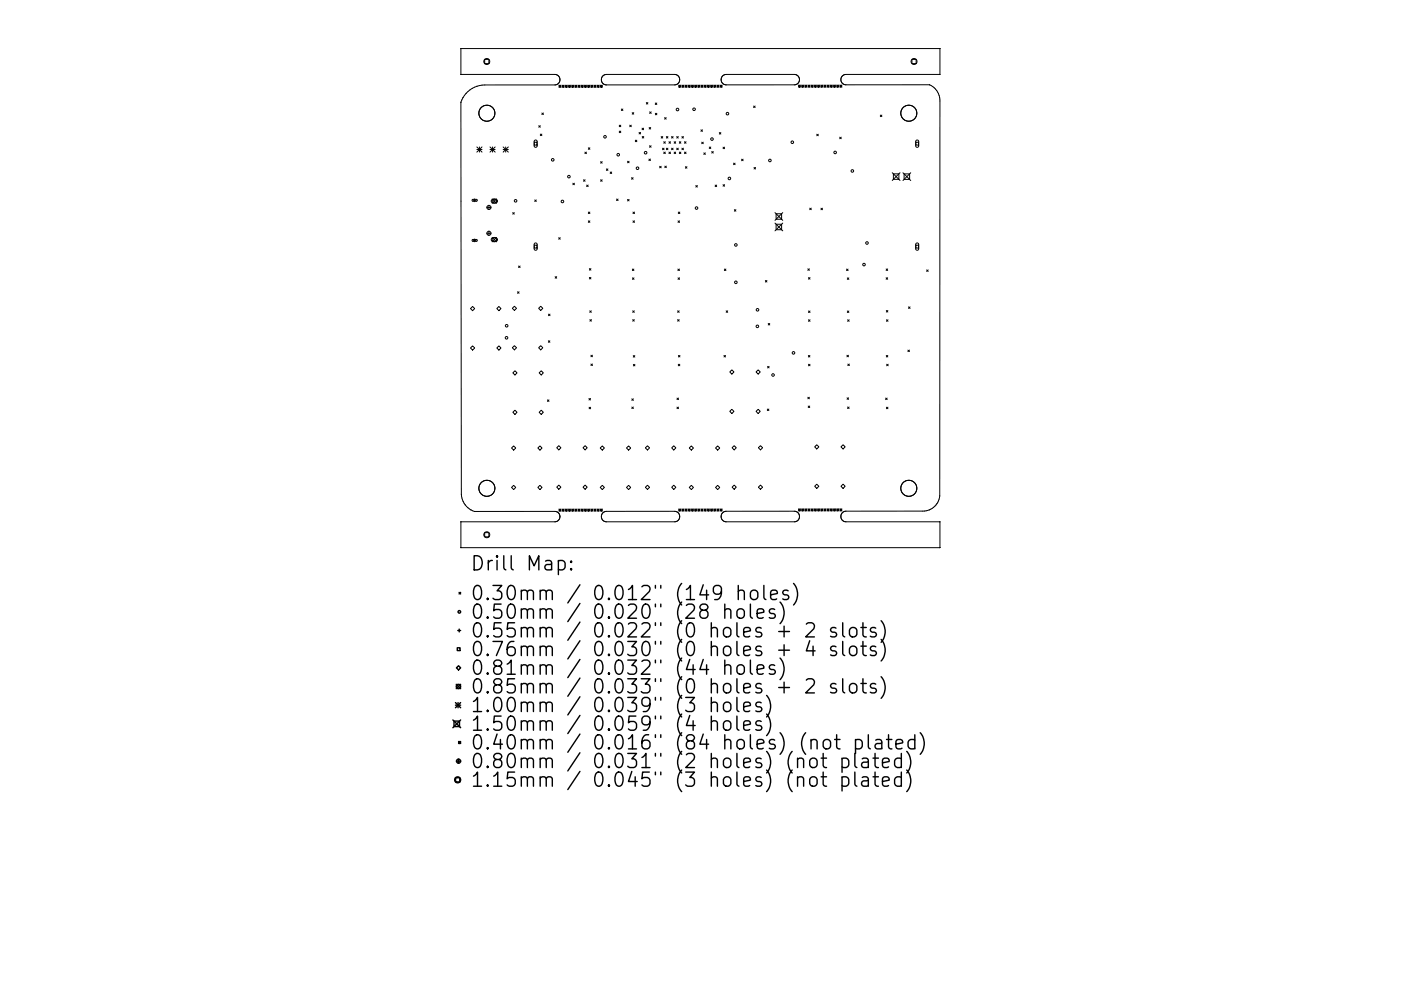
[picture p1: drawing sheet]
<svg xmlns="http://www.w3.org/2000/svg" width="297mm" height="210mm" viewBox="0 0 297 210" stroke-linecap="round" stroke-linejoin="round" font-family="sans-serif">
<defs><g id="words">
<g font-size="4.2">
<text x="99.7" y="121.1">Drill Map:</text>
<text x="99.7" y="127.4">0.30mm / 0.012&quot; (149 holes)</text>
<text x="99.7" y="131.3">0.50mm / 0.020&quot; (28 holes)</text>
<text x="99.7" y="135.3">0.55mm / 0.022&quot; (0 holes + 2 slots)</text>
<text x="99.7" y="139.2">0.76mm / 0.030&quot; (0 holes + 4 slots)</text>
<text x="99.7" y="143.2">0.81mm / 0.032&quot; (44 holes)</text>
<text x="99.7" y="147.2">0.85mm / 0.033&quot; (0 holes + 2 slots)</text>
<text x="99.7" y="151.1">1.00mm / 0.039&quot; (3 holes)</text>
<text x="99.7" y="155.1">1.50mm / 0.059&quot; (4 holes)</text>
<text x="99.7" y="159">0.40mm / 0.016&quot; (84 holes) (not plated)</text>
<text x="99.7" y="163">0.80mm / 0.031&quot; (2 holes) (not plated)</text>
<text x="99.7" y="167">1.15mm / 0.045&quot; (3 holes) (not plated)</text>
</g>
</g></defs>
<g fill="none" stroke="#000" stroke-width=".21">
<path d="M97.7 10.3v5.5M97.7 10.3h.1M97.7 15.8h.1M97.7 10.3h101.6M97.7 15.8h19.9a1.11 1.11 0 0 1 1.1 1.1 1.11 1.11 0 0 1-1.1 1.1h-14.8l-1.7 .3M100.1 18.8a5.4 5.4 0 0 0-2.4 2.9M100.1 18.8h.1M101.1 18.3l-1 .5M101.1 18.3h.1M102.8 12.6h.9v.9h-.9zM118.5 18.3l.2-.2 .2 .2-.2 .2zM118.5 18.1l.4 .4"/>
<path d="M118.9 18.1l-.4 .4M119.2 18.3l.2-.2 .2 .2-.2 .2zM119.2 18.1l.4 .4M119.6 18.1l-.4 .4M119.9 18.3l.2-.2 .2 .2-.2 .2zM119.9 18.1l.4 .4M120.3 18.1l-.4 .4M120.5 18.3l.2-.2 .3 .2-.3 .2zM120.5 18.1l.5 .4M121 18.1l-.5 .4M121.2 18.1l.4 .4M121.4 18.1l.2 .2-.2 .2-.2-.2z"/>
<path d="M121.6 18.1l-.4 .4M121.9 18.1l.4 .4M122.1 18.1l.2 .2-.2 .2-.2-.2zM122.3 18.1l-.4 .4M122.6 18.3l.2-.2 .2 .2-.2 .2zM122.6 18.1l.4 .4M123 18.1l-.4 .4M123.2 18.3l.2-.2 .3 .2-.3 .2zM123.2 18.1l.5 .4M123.7 18.1l-.5 .4M123.9 18.1l.4 .4M124.1 18.1l.2 .2-.2 .2-.2-.2z"/>
<path d="M124.3 18.1l-.4 .4M124.6 18.3l.2-.2 .2 .2-.2 .2zM124.6 18.1l.4 .4M125 18.1l-.4 .4M125.3 18.3l.2-.2 .2 .2-.2 .2zM125.3 18.1l.4 .4M125.7 18.1l-.4 .4M125.9 18.3l.3-.2 .2 .2-.2 .2zM125.9 18.1l.5 .4M126.4 18.1l-.5 .4M126.6 18.3l.2-.2 .2 .2-.2 .2zM126.6 18.1l.4 .4"/>
<path d="M127 18.1l-.4 .4M127.3 18.1l.4 .4M127.5 18.1l.2 .2-.2 .2-.2-.2zM127.7 18.1l-.4 .4M127.8 16.1l.8-.3h14.4a1.11 1.11 0 0 1 1.1 1.1 1.11 1.11 0 0 1-1.1 1.1h-14.4a1.12 1.12 0 0 1-1-.7 1.12 1.12 0 0 1 .2-1.2zM143.9 18.3l.2-.2 .2 .2-.2 .2zM143.9 18.1l.4 .4M144.3 18.1l-.4 .4M144.6 18.3l.2-.2 .2 .2-.2 .2zM144.6 18.1l.4 .4M145 18.1l-.4 .4M145.2 18.1l.5 .4"/>
<path d="M145.5 18.1l.2 .2-.2 .2-.3-.2zM145.7 18.1l-.5 .4M145.9 18.3l.2-.2 .3 .2-.3 .2zM145.9 18.1l.5 .4M146.4 18.1l-.5 .4M146.6 18.1l.4 .4M146.8 18.1l.2 .2-.2 .2-.2-.2zM147 18.1l-.4 .4M147.3 18.1l.4 .4M147.5 18.1l.2 .2-.2 .2-.2-.2zM147.7 18.1l-.4 .4M147.9 18.3l.3-.2 .2 .2-.2 .2z"/>
<path d="M147.9 18.1l.5 .4M148.4 18.1l-.5 .4M148.6 18.3l.2-.2 .3 .2-.3 .2zM148.6 18.1l.5 .4M149.1 18.1l-.5 .4M149.3 18.3l.2-.2 .2 .2-.2 .2zM149.3 18.1l.4 .4M149.7 18.1l-.4 .4M150 18.3l.2-.2 .2 .2-.2 .2zM150 18.1l.4 .4M150.4 18.1l-.4 .4M150.6 18.3l.3-.2 .2 .2-.2 .2z"/>
<path d="M150.6 18.1l.5 .4M151.1 18.1l-.5 .4M151.3 18.1l.5 .4M151.5 18.1l.3 .2-.3 .2-.2-.2zM151.8 18.1l-.5 .4M152 18.1l.4 .4M152.2 18.1l.2 .2-.2 .2-.2-.2zM152.4 18.1l-.4 .4M152.7 18.1l.4 .4M152.9 18.1l.2 .2-.2 .2-.2-.2zM153.1 18.1l-.4 .4M153.2 16.1l.8-.3h14.4a1.1 1.1 0 0 1 1.1 1.1 1.1 1.1 0 0 1-1.1 1.1h-14.4a1.11 1.11 0 0 1-1-.7 1.11 1.11 0 0 1 .2-1.2z"/>
<path d="M169.3 18.3l.2-.2 .2 .2-.2 .2zM169.3 18.1l.4 .4M169.7 18.1l-.4 .4M170 18.1l.4 .4M170.2 18.1l.2 .2-.2 .2-.2-.2zM170.4 18.1l-.4 .4M170.6 18.3l.3-.2 .2 .2-.2 .2zM170.6 18.1l.5 .4M171.1 18.1l-.5 .4M171.3 18.3l.2-.2 .2 .2-.2 .2zM171.3 18.1l.4 .4M171.7 18.1l-.4 .4"/>
<path d="M172 18.1l.4 .4M172.2 18.1l.2 .2-.2 .2-.2-.2zM172.4 18.1l-.4 .4M172.7 18.3l.2-.2 .2 .2-.2 .2zM172.7 18.1l.4 .4M173.1 18.1l-.4 .4M173.3 18.3l.3-.2 .2 .2-.2 .2zM173.3 18.1l.5 .4M173.8 18.1l-.5 .4M174 18.3l.2-.2 .2 .2-.2 .2zM174 18.1l.4 .4M174.4 18.1l-.4 .4"/>
<path d="M174.7 18.3l.2-.2 .2 .2-.2 .2zM174.7 18.1l.4 .4M175.1 18.1l-.4 .4M175.4 18.3l.2-.2 .2 .2-.2 .2zM175.4 18.1l.4 .4M175.8 18.1l-.4 .4M176 18.3l.3-.2 .2 .2-.2 .2zM176 18.1l.5 .4M176.5 18.1l-.5 .4M176.7 18l.5 .5M176.9 18l.3 .3-.3 .2-.2-.2zM177.2 18l-.5 .5"/>
<path d="M177.4 18.3l.2-.3 .2 .3-.2 .2zM177.4 18l.4 .5M177.8 18l-.4 .5M178.1 18l.4 .5M178.3 18l.2 .3-.2 .2-.2-.2zM178.5 18l-.4 .5M193.3 12.6h.9v.9h-.9zM197.1 18h.1M197.1 18l1.2 .9M198.3 18.9h.1M198.4 18.9l.2 .3a3.7 3.7 0 0 1 .7 2.2l-.1 83.8M199.3 10.3h.1"/>
<path d="M199.3 15.8h-19.9a1.1 1.1 0 0 0-1.1 1.1 1.1 1.1 0 0 0 1.1 1.1h17.7M199.3 15.8h.1M199.3 10.3v5.5M97.7 21.7l.1 83.1 .4 1.6M97.7 21.7h.1M101.1 31.2l1.1 1.1M101.1 31.7h1.1M101.6 31.2v1.1M102.2 31.2l-1.1 1.1M103.9 31.7h1.1M103.9 31.2l1.1 1.1M104.4 31.2v1.1"/>
<path d="M104.5 25.2h.1M105 31.2l-1.1 1.1M106.7 31.7h1.1M106.7 31.2l1.1 1.1M107.2 31.2v1.1M107.8 31.2l-1.1 1.1M113.3 30.2h.6v.6h-.6zM113.3 29.8l.4-.1 .2 .3v1l-.3 .3-.3-.3zM114.2 26.7l.4 .3M114.6 26.7l-.4 .3M114.6 28.4l.3 .4M114.9 28.4l-.3 .4"/>
<path d="M114.9 24l.3 .3M115.2 24l-.3 .3M121.5 38.9l.3 .3M121.8 38.9l-.3 .3M123.7 38.1l.4 .4M124 32.3l.3 .3M124.1 38.1l-.4 .4M124.3 32.3l-.3 .3M124.4 39.3l.3 .3M124.7 39.3l-.3 .3M124.7 31.4l.4 .3M125.1 31.4l-.4 .3"/>
<path d="M127.3 34.3l.4 .3M127.3 38.1l.4 .4M127.7 34.3l-.4 .3M127.7 38.1l-.4 .4M128.6 35.8l.3 .4M128.9 35.8l-.3 .4M129.4 36.5l.3 .3M129.7 36.5l-.3 .3M131.3 26.6l.3 .3M131.3 27.8l.3 .3M131.6 26.6l-.3 .3M131.6 27.8l-.3 .3"/>
<path d="M131.7 23.1l.4 .4M132.1 23.1l-.4 .4M133.1 34.2l.3 .3M133.4 34.2l-.3 .3M133.5 26.6l.3 .3M133.8 26.6l-.3 .3M133.9 37.7l.3 .3M134 23.9l.4 .3M134.2 37.7l-.3 .3M134.4 23.9l-.4 .3M134.7 29.7l.3 .4M135 29.7l-.3 .4"/>
<path d="M135.5 28.1l.3 .3M135.8 28.1l-.3 .3M136.1 27.2l.4 .3M136.2 29l.3 .3M136.5 27.2l-.4 .3M136.5 29l-.3 .3M137 21.8l.4 .3M137.4 21.8l-.4 .3M137.6 33.7l.3 .4M137.6 27.1l.4 .3M137.7 30.9l.3 .3M137.7 23.7l.4 .4"/>
<path d="M137.9 33.7l-.3 .4M138 27.1l-.4 .3M138 30.9l-.3 .3M138.1 23.7l-.4 .4M138.9 21.9l.4 .3M138.9 24l.4 .4M139.3 21.9l-.4 .3M139.3 24l-.4 .4M139.9 35.3l.3 .3M140.2 35.3l-.3 .3M140.2 29l.3 .3M140.5 31.4l.3 .4"/>
<path d="M140.5 29l-.3 .3M140.7 30.1l.4 .3M140.7 32.3l.4 .3M140.8 31.4l-.3 .4M140.9 25l.3 .3M141 35.2l.3 .4M141.1 30.1l-.4 .3M141.1 32.3l-.4 .3M141.2 25l-.3 .3M141.3 35.2l-.3 .4M141.3 29l.3 .3M141.3 31.4l.3 .4"/>
<path d="M141.6 29l-.3 .3M141.6 31.4l-.3 .4M141.8 30.1l.4 .3M141.8 32.3l.4 .3M142.2 30.1l-.4 .3M142.2 32.3l-.4 .3M142.4 29l.3 .3M142.4 31.4l.3 .4M142.7 29l-.3 .3M142.7 31.4l-.3 .4M142.9 32.3l.4 .3M142.9 30.1l.4 .3"/>
<path d="M143.3 30.1l-.4 .3M143.3 32.3l-.4 .3M143.5 29l.3 .3M143.5 31.4l.3 .4M143.8 29l-.3 .3M143.8 31.4l-.3 .4M144 32.3l.4 .3M144 30.1l.4 .3M144.4 30.1l-.4 .3M144.4 32.3l-.4 .3M144.6 29l.3 .3M144.6 31.4l.3 .4"/>
<path d="M144.9 29l-.3 .3M144.9 31.4l-.3 .4M145.1 32.3l.4 .3M145.1 30.1l.4 .3M145.3 35.4l.3 .3M145.5 30.1l-.4 .3M145.5 32.3l-.4 .3M145.6 35.4l-.3 .3M147.5 39.4l.4 .3M147.9 39.4l-.4 .3M148.6 27.5l.3 .4M148.8 30.2l.3 .3"/>
<path d="M148.9 27.5l-.3 .4M149.1 30.2l-.3 .3M149.2 32.4l.4 .4M149.6 32.4l-.4 .4M150.4 31.2l.3 .3M150.7 31.2l-.3 .3M150.9 32.2l.3 .3M151.2 32.2l-.3 .3M151.6 39.3l.4 .3M152 39.3l-.4 .3M152.5 28.1l.3 .3M152.8 28.1l-.3 .3"/>
<path d="M153.3 31.2l.3 .4M153.3 39.2l.3 .3M153.6 31.2l-.3 .4M153.6 39.2l-.3 .3M155.5 34.6l.4 .3M155.9 34.6l-.4 .3M157.2 33.8l.4 .3M157.6 33.8l-.4 .3M159.8 22.5l.3 .3M159.9 35.5l.3 .4M160.1 22.5l-.3 .3M160.2 35.5l-.3 .4"/>
<path d="M173.2 28.5l.3 .3M173.5 28.5l-.3 .3M178 29.1l.4 .3M178.4 29.1l-.4 .3M186.6 24.4l.4 .3M187 24.4l-.4 .3M189.2 36.6l1.6 1.7M189.4 36.9h1.2v1.1h-1.2zM190.8 36.6l-1.6 1.7M191.4 36.7l1.7 1.6M191.7 36.9h1.2v1.2h-1.2zM193.1 36.7l-1.7 1.6"/>
<path d="M194.2 30.2h.6v.6h-.6zM194.2 29.8l.4-.1 .2 .3v1l-.3 .3-.4-.3zM100.1 42.4l.9-.1 .2 .2-.2 .2h-.7l-.2-.1zM100.1 50.9l.9-.1 .2 .2-.2 .2h-.7l-.2-.1zM100.3 42.5h.6M100.3 51h.6M100.6 42.2v.6M100.6 50.7v.6M103.2 44h.9M103.2 49.5h.9M103.7 43.6v.8M103.7 49.1v.8"/>
<path d="M104.3 42.4l.9-.1 .2 .2 .1 .3-.3 .2h-.8l-.2-.2zM104.3 50.6l.9-.1 .2 .2 .1 .2-.3 .3h-.8l-.2-.3zM104.3 42.2l1 .9M104.3 50.4l1 .9M105.3 42.2l-1 .9M105.3 50.4l-1 .9M108.7 45.1l.3 .3M109 45.1l-.3 .3M109.9 56.4l.4 .4M110.3 56.4l-.4 .4M113.3 52h.6v.6h-.6zM113.3 51.6h.4l.2 .2v1l-.3 .3-.3-.3z"/>
<path d="M113.4 42.4l.3 .3M113.7 42.4l-.3 .3M117.7 58.7l.3 .3M118 58.7l-.3 .3M118.5 50.4l.3 .4M118.8 50.4l-.3 .4M124.7 45l.4 .3M124.7 46.9l.4 .3M125 57l.3 .3M125 58.9l.3 .3M125.1 46.9l-.4 .3M125.1 45l-.4 .3"/>
<path d="M125.3 57l-.3 .3M125.3 58.9l-.3 .3M130.7 42.2l.3 .4M131 42.2l-.3 .4M133.1 42.3l.3 .3M133.4 42.3l-.3 .3M134.1 57.1l.3 .3M134.1 58.9l.3 .4M134.2 45l.3 .3M134.2 46.9l.3 .3M134.4 57.1l-.3 .3M134.4 58.9l-.3 .4"/>
<path d="M134.5 45l-.3 .3M134.5 46.9l-.3 .3M143.7 57.1l.4 .3M143.8 46.9l.3 .3M143.8 58.9l.3 .4M143.8 45l.3 .3M144.1 57.1l-.4 .3M144.1 46.9l-.3 .3M144.1 58.9l-.3 .4M144.1 45l-.3 .3M153.6 57.1l.3 .3M153.9 57.1l-.3 .3"/>
<path d="M155.7 44.5l.3 .3M156 44.5l-.3 .3M162.3 59.5l.3 .3M162.6 59.5l-.3 .3M164.3 45.1l1.7 1.7M164.3 47.3l1.7 1.7M164.6 45.4h1.1v1.1h-1.1zM164.6 47.6h1.1v1.1h-1.1zM166 45.1l-1.7 1.7M166 47.3l-1.7 1.7M171.3 57l.3 .4M171.4 58.9l.3 .3"/>
<path d="M171.6 57l-.3 .4M171.7 44.2l.3 .3M171.7 58.9l-.3 .3M172 44.2l-.3 .3M174.1 44.2l.3 .3M174.4 44.2l-.3 .3M179.5 57.1l.3 .3M179.6 59l.4 .3M179.8 57.1l-.3 .3M180 59l-.4 .3M187.9 58.9l.3 .4M187.9 57.1l.3 .3"/>
<path d="M188.2 58.9l-.3 .4M188.2 57.1l-.3 .3M194.2 52h.6v.6h-.6zM194.2 51.6h.4l.2 .2v1l-.3 .3-.4-.3zM196.5 57.3l.3 .3M196.8 57.3l-.3 .3M99.8 73.8l.4-.4 .4 .4-.4 .5zM100.2 65l.4 .5-.4 .4-.4-.4zM105.3 73.8l.5-.4 .4 .4-.4 .5zM105.8 65l.4 .5-.4 .4-.5-.4zM109.1 65l.4 .4-.4 .5-.5-.5zM109.1 73.3l.4 .5-.4 .4-.5-.4z"/>
<path d="M109.2 78.7l.4 .4-.4 .5-.5-.5zM109.7 61.9l.4 .3M110.1 61.9l-.4 .3M114.6 65l.5 .4-.5 .5-.4-.5zM114.6 73.3l.5 .5-.5 .4-.4-.4zM114.8 78.7l.4 .4-.4 .5-.5-.5zM116.3 72.3l.3 .3M116.3 66.6l.3 .4M116.6 72.3l-.3 .3M116.6 66.6l-.3 .4M125 65.9l.4 .4M125.1 67.8l.3 .3"/>
<path d="M125.3 75.4l.3 .3M125.3 77.2l.3 .4M125.4 65.9l-.4 .4M125.4 67.8l-.3 .3M125.6 75.4l-.3 .3M125.6 77.2l-.3 .4M134.1 65.9l.4 .4M134.1 67.8l.4 .3M134.3 75.4l.3 .4M134.3 77.3l.3 .3M134.5 65.9l-.4 .4M134.5 67.8l-.4 .3"/>
<path d="M134.6 75.4l-.3 .4M134.6 77.3l-.3 .3M143.7 65.9l.3 .4M143.7 67.8l.3 .3M143.8 77.3l.3 .3M143.8 75.4l.4 .3M144 65.9l-.3 .4M144 67.8l-.3 .3M144.1 77.3l-.3 .3M144.2 75.4l-.4 .3M153.5 75.4l.3 .3M153.8 75.4l-.3 .3"/>
<path d="M154 65.9l.3 .4M154.3 65.9l-.3 .4M155.2 78.5l.4 .4-.4 .5-.5-.5zM160.3 78.9l.4-.4 .5 .4-.5 .5zM162.7 77.7l.4 .4M162.9 68.6l.3 .4M163.1 77.7l-.4 .4M163.2 68.6l-.3 .4M171.4 75.4l.3 .3M171.4 67.8l.3 .4M171.4 66l.3 .3M171.4 77.3l.3 .3"/>
<path d="M171.7 75.4l-.3 .3M171.7 66l-.3 .3M171.7 67.8l-.3 .4M171.7 77.3l-.3 .3M179.6 75.4l.3 .3M179.6 66l.4 .3M179.7 67.8l.3 .4M179.8 77.2l.3 .4M179.9 75.4l-.3 .3M180 66l-.4 .3M180 67.8l-.3 .4M180.1 77.2l-.3 .4"/>
<path d="M187.9 75.4l.3 .3M187.9 65.9l.3 .3M187.9 67.8l.4 .4M188 77.3l.3 .3M188.2 75.4l-.3 .3M188.2 65.9l-.3 .3M188.3 67.8l-.4 .4M188.3 77.3l-.3 .3M192.5 74.3l.3 .3M192.6 65.1l.4 .3M192.8 74.3l-.3 .3M193 65.1l-.4 .3"/>
<path d="M108.5 95.1l.4-.5 .4 .5-.4 .4zM108.7 87.5l.5-.5 .4 .5-.4 .4zM114 95.1l.5-.5 .4 .5-.4 .4zM114.3 87.5l.5-.5 .4 .5-.4 .4zM116.1 84.8l.3 .4M116.4 84.8l-.3 .4M118 95l.5-.4 .4 .4-.4 .4zM123.6 95l.5-.4 .4 .4-.4 .4zM124.9 84.5l.3 .4M124.9 86.4l.3 .3M125.2 84.5l-.3 .4M125.2 86.4l-.3 .3"/>
<path d="M127.3 95.1l.4-.5 .4 .5-.4 .4zM132.8 95.1l.5-.5 .4 .5-.4 .4zM134 84.6l.3 .4M134 86.4l.3 .3M134.3 84.6l-.3 .4M134.3 86.4l-.3 .3M137.3 94.6l.4 .4-.4 .5-.5-.5zM142.9 94.6l.4 .4-.4 .5-.5-.5zM143.5 84.5l.4 .3M143.5 86.4l.4 .3M143.9 84.5l-.4 .3M143.9 86.4l-.4 .3"/>
<path d="M146.1 95.1l.5-.5 .4 .5-.4 .4zM151.7 95.1l.5-.5 .4 .5-.4 .4zM154.7 87.3l.5-.5 .4 .5-.4 .4zM155.2 95l.5-.4 .4 .4-.4 .4zM160.3 87.3l.4-.5 .5 .5-.5 .4zM160.8 95l.4-.4 .5 .4-.5 .4zM162.7 86.8l.3 .3M163 86.8l-.3 .3M171.3 84.3l.3 .3M171.4 86.1l.3 .4M171.6 84.3l-.3 .3M171.7 86.1l-.3 .4"/>
<path d="M172.7 94.8l.5-.4 .4 .4-.4 .5zM178.3 94.8l.4-.4 .5 .4-.5 .5zM179.6 84.4l.3 .3M179.7 86.4l.3 .3M179.9 84.4l-.3 .3M180 86.4l-.3 .3M187.8 84.5l.3 .3M187.9 86.4l.4 .3M188.1 84.5l-.3 .3M188.3 86.4l-.4 .3M97.7 110.7v5.5M97.7 110.7h.1"/>
<path d="M97.7 116.2h.1M98.2 106.4h.1M98.2 106.4l.4 .7M98.6 107.1h.1M98.6 107.1l.6 .6M99.2 107.7h.1M99.2 107.7l1.4 .8M100.6 108.5h.1M100.6 108.5h17a1.09 1.09 0 0 1 1.1 1.1M102.8 113h.9v.9h-.9zM108.9 103l.4 .4-.4 .5-.4-.5zM114 103.4l.5-.4 .4 .4-.4 .5z"/>
<path d="M118 103.4l.5-.5 .4 .5-.4 .4zM118.5 108l.4 .4M118.7 109.6a1.09 1.09 0 0 1-1.1 1.1h-19.9M118.7 109.6h.1M118.7 108l.2 .2-.2 .2-.2-.2zM118.9 108l-.4 .4M119.2 108.2l.2-.2 .2 .2-.2 .2zM119.2 108l.4 .4M119.6 108l-.4 .4M119.9 108.2l.2-.2 .2 .2-.2 .2zM119.9 108l.4 .4M120.3 108l-.4 .4"/>
<path d="M120.5 108.2l.2-.2 .3 .2-.3 .2zM120.5 108l.5 .4M121 108l-.5 .4M121.2 108.2l.2-.2 .2 .2-.2 .2zM121.2 108l.4 .4M121.6 108l-.4 .4M121.9 108.2l.2-.2 .2 .2-.2 .2zM121.9 108l.4 .4M122.3 108l-.4 .4M122.6 108l.4 .4M122.8 108l.2 .2-.2 .2-.2-.2zM123 108l-.4 .4"/>
<path d="M123.2 108.2l.2-.2 .3 .2-.3 .2zM123.2 108l.5 .4M123.6 103.4l.5-.5 .4 .5-.4 .4zM123.7 108l-.5 .4M123.9 108.2l.2-.2 .2 .2-.2 .2zM123.9 108l.4 .4M124.3 108l-.4 .4M124.6 108l.4 .4M124.8 108l.2 .2-.2 .2-.2-.2zM125 108l-.4 .4M125.3 108.2l.2-.2 .2 .2-.2 .2zM125.3 108l.4 .4"/>
<path d="M125.7 108l-.4 .4M125.9 108l.5 .4M126.2 108l.2 .2-.2 .2-.3-.2zM126.4 108l-.5 .4M126.6 108.2l.2-.2 .2 .2-.2 .2zM126.6 108l.4 .4M127 108l-.4 .4M127.3 103.4l.4-.4 .4 .4-.4 .5zM127.3 108.2l.2-.2 .2 .2-.2 .2zM127.3 108l.4 .4M127.7 108l-.4 .4M127.8 108.8l.8-.3h14.4a1.11 1.11 0 0 1 1.1 1.1 1.11 1.11 0 0 1-1.1 1.1h-14.4a1.11 1.11 0 0 1-1-.7 1.11 1.11 0 0 1 .2-1.2z"/>
<path d="M132.8 103.4l.5-.4 .4 .4-.4 .5zM136.8 103.4l.5-.5 .4 .5-.4 .4zM142.4 103.4l.5-.5 .4 .5-.4 .4zM143.9 108l.4 .4M144.1 108l.2 .2-.2 .2-.2-.2zM144.3 108l-.4 .4M144.6 108.2l.2-.2 .2 .2-.2 .2zM144.6 108l.4 .4M145 108l-.4 .4M145.2 108.2l.3-.2 .2 .2-.2 .2zM145.2 108l.5 .4M145.7 108l-.5 .4"/>
<path d="M145.9 108.2l.2-.2 .3 .2-.3 .2zM145.9 108l.5 .4M146.4 108l-.5 .4M146.6 103l.4 .4-.4 .5-.5-.5zM146.6 108.2l.2-.2 .2 .2-.2 .2zM146.6 108l.4 .4M147 108l-.4 .4M147.3 108.2l.2-.2 .2 .2-.2 .2zM147.3 108l.4 .4M147.7 108l-.4 .4M147.9 108.2l.3-.2 .2 .2-.2 .2zM147.9 108l.5 .4"/>
<path d="M148.4 108l-.5 .4M148.6 108.2l.2-.2 .3 .2-.3 .2zM148.6 108l.5 .4M149.1 108l-.5 .4M149.3 108.2l.2-.2 .2 .2-.2 .2zM149.3 108l.4 .4M149.7 108l-.4 .4M150 108.2l.2-.2 .2 .2-.2 .2zM150 108l.4 .4M150.4 108l-.4 .4M150.6 108.2l.3-.2 .2 .2-.2 .2zM150.6 108l.5 .4"/>
<path d="M151.1 108l-.5 .4M151.3 108l.5 .4M151.5 108l.3 .2-.3 .2-.2-.2zM151.8 108l-.5 .4M152 108l.4 .4M152.2 103l.4 .4-.4 .5-.5-.5zM152.2 108l.2 .2-.2 .2-.2-.2zM152.4 108l-.4 .4M152.7 108.2l.2-.2 .2 .2-.2 .2zM152.7 108l.4 .4M153.1 108l-.4 .4M153.2 108.8l.8-.3h14.4a1.12 1.12 0 0 1 1.1 1.1 1.12 1.12 0 0 1-1.1 1.1h-14.4a1.12 1.12 0 0 1-1-.7 1.12 1.12 0 0 1 .2-1.2z"/>
<path d="M155.2 103.4l.5-.5 .4 .5-.4 .4zM160.8 103.4l.4-.5 .5 .5-.5 .4zM169.3 108.2l.2-.2 .2 .2-.2 .2zM169.3 108l.4 .4M169.7 108l-.4 .4M170 108.2l.2-.2 .2 .2-.2 .2zM170 108l.4 .4M170.4 108l-.4 .4M170.6 108.2l.3-.2 .2 .2-.2 .2zM170.6 108l.5 .4M171.1 108l-.5 .4M171.3 108l.4 .4"/>
<path d="M171.5 108l.2 .2-.2 .2-.2-.2zM171.7 108l-.4 .4M172 108.2l.2-.2 .2 .2-.2 .2zM172 108l.4 .4M172.4 108l-.4 .4M172.7 108.2l.2-.2 .2 .2-.2 .2zM172.7 108l.4 .4M172.7 103.2l.5-.5 .4 .5-.4 .4zM173.1 108l-.4 .4M173.3 108l.5 .4M173.6 108l.2 .2-.2 .2-.3-.2zM173.8 108l-.5 .4"/>
<path d="M174 108.2l.2-.2 .2 .2-.2 .2zM174 108l.4 .4M174.4 108l-.4 .4M174.7 108l.4 .4M174.9 108l.2 .2-.2 .2-.2-.2zM175.1 108l-.4 .4M175.4 108l.4 .4M175.6 108l.2 .2-.2 .2-.2-.2zM175.8 108l-.4 .4M176 108.2l.3-.2 .2 .2-.2 .2zM176 108l.5 .4M176.5 108l-.5 .4"/>
<path d="M176.7 108l.5 .4M176.9 108l.3 .2-.3 .2-.2-.2zM177.2 108l-.5 .4M177.4 108.2l.2-.2 .2 .2-.2 .2zM177.4 108l.4 .4M177.8 108l-.4 .4M178.1 108.2l.2-.2 .2 .2-.2 .2zM178.1 108l.4 .4M178.3 103.2l.4-.5 .5 .5-.5 .4zM178.5 108l-.4 .4M197 108.2l-1.4 .2-16.2 .1a1.13 1.13 0 0 0-1.1 1.1 1.13 1.13 0 0 0 1.1 1.1h19.9M197 108.2h.1"/>
<path d="M198.6 106.9l-.7 .7-.9 .6M198.7 106.8l-.1 .1M199.2 105.2l-.5 1.6M199.2 105.2h.1M199.3 116.2h-101.6M199.3 110.7h.1M199.3 110.7v5.5M199.3 116.2h.1"/>
<circle cx="103.2" cy="13" r=".63"/>
<circle cx="193.8" cy="13" r=".63"/>
<circle cx="103.2" cy="24" r="1.7"/>
<circle cx="117.2" cy="33.9" r=".27"/>
<circle cx="120.6" cy="37.5" r=".27"/>
<circle cx="128.3" cy="29" r=".27"/>
<circle cx="131.1" cy="32.8" r=".27"/>
<circle cx="135.2" cy="35.7" r=".27"/>
<circle cx="136.9" cy="32.4" r=".27"/>
<circle cx="143.6" cy="23.2" r=".27"/>
<circle cx="147.2" cy="23.2" r=".27"/>
<circle cx="151" cy="29.5" r=".27"/>
<circle cx="154.2" cy="24.1" r=".27"/>
<circle cx="154.6" cy="37.9" r=".27"/>
<circle cx="163.2" cy="34" r=".27"/>
<circle cx="168" cy="30.2" r=".27"/>
<circle cx="177.1" cy="32.3" r=".27"/>
<circle cx="180.7" cy="36.3" r=".27"/>
<circle cx="192.7" cy="24" r="1.7"/>
<circle cx="103.7" cy="49.5" r=".44"/>
<circle cx="103.7" cy="44" r=".44"/>
<circle cx="104.8" cy="50.8" r=".47"/>
<circle cx="104.8" cy="42.7" r=".47"/>
<circle cx="109.3" cy="42.6" r=".27"/>
<circle cx="119.2" cy="42.7" r=".27"/>
<circle cx="147.7" cy="44.1" r=".27"/>
<circle cx="156" cy="59.9" r=".27"/>
<circle cx="156" cy="52" r=".27"/>
<circle cx="183.2" cy="56.1" r=".27"/>
<circle cx="183.8" cy="51.6" r=".27"/>
<circle cx="107.4" cy="71.7" r=".27"/>
<circle cx="107.4" cy="69.1" r=".27"/>
<circle cx="160.6" cy="69.2" r=".27"/>
<circle cx="160.6" cy="65.7" r=".27"/>
<circle cx="163.9" cy="79.6" r=".27"/>
<circle cx="168.2" cy="74.9" r=".27"/>
<circle cx="103.2" cy="113.5" r=".63"/>
<circle cx="103.2" cy="103.6" r="1.7"/>
<circle cx="192.7" cy="103.6" r="1.7"/>
</g>
<g fill="none" stroke="#000" stroke-width=".3">
<path d="M118.4 119.1l.8-.2 .6 .6v.8l-.3 .5-.3 .1-.8-.1M121.1 119.1l.1 .1-.1 .1-.1-.1 .1-.1v.2M97 137.4h.5v.6h-.5zM97.1 133.8h.6M97.3 125.7l.4 .3M97.4 133.5v.6M97.7 125.7l-.4 .3M121.1 120.6l.1 .2-.1 .1-.1-.1 .1-.2v.3M153.7 129.5a.74 .74 0 0 1 1.3 .1v1.6M153.7 128.2v3M156.5 125.5a.74 .74 0 0 1 1.3 .1v1.6M156.5 129.3a.81 .81 0 0 1 1.3 .4v.9a.81 .81 0 0 1-.8 .6 .81 .81 0 0 1-.8-.6v-.9z"/>
<path d="M156.5 124.2v3M159.1 128.2v2.5l.4 .5M159.4 125.4a.81 .81 0 0 1 1.3 .4v.8a.81 .81 0 0 1-.8 .6 .81 .81 0 0 1-.8-.6v-.8zM160.5 130.2l1.5-.3-.2-.6-.8-.1-.5 .4v1.1l.2 .3 .3 .2 .8-.2M162 124.2v2.6l.4 .4M163.4 126.2l1.4-.3-.1-.5-.9-.2-.4 .4v1.2l.1 .3 .3 .1 .9-.1M164.2 129.3l-.7-.1-.4 .4 .1 .4 1 .3 .2 .3-.2 .4-.2 .2-.9-.2M165.1 134h2.3M165.1 137.9h2.3M165.4 127.7a3.4 3.4 0 0 1 0 4.6M165.4 139.6a3.4 3.4 0 0 1 0 4.6M166.2 132.8v2.3"/>
<path d="M166.2 136.8v2.3M167.1 125.4l-.7-.2-.4 .4 .1 .5 1 .3 .1 .2-.1 .5-.3 .1-.8-.1M168.2 123.8a3.4 3.4 0 0 1 0 4.6M171 132.4l.4-.3h.7a.81 .81 0 0 1 .4 1.3l-1.7 1.7h1.9M171.7 135.9l-.7 2.2h1.8M172.4 137.1v2M177.2 133.3l-.7-.2-.4 .5 .1 .4 1 .3 .2 .3-.2 .4-.2 .1-.9-.1M177.2 137.2l-.7-.1-.4 .4 .1 .4 1 .3 .2 .3-.2 .4-.2 .2-.9-.2M178.7 132.1v2.6l.4 .4M178.7 136.1v2.6l.4 .4M180.4 133.3a.81 .81 0 0 1 1.3 .4v.9a.81 .81 0 0 1-.8 .6 .81 .81 0 0 1-.8-.6v-.9zM180.4 137.2a.81 .81 0 0 1 1.3 .5v.8a.81 .81 0 0 1-.8 .6 .81 .81 0 0 1-.8-.6v-.8z"/>
<path d="M182.5 133.1h1.2M182.5 137.1h1.2M183 132.1v2.6l.1 .3 .6 .1M183 136.1v2.6l.1 .2 .6 .2M185.7 133.3l-.7-.2-.5 .5 .2 .4 1 .3 .1 .3-.1 .4-.3 .1-.9-.1M185.7 137.2l-.7-.1-.5 .4 .2 .4 1 .3 .1 .3-.1 .4-.3 .2-.9-.2M186.8 131.7a3.4 3.4 0 0 1 0 4.6M186.8 135.7a3.4 3.4 0 0 1 0 4.5M96 152.7l1.7 1.7M96.3 153h1.1v1.2h-1.1zM96.6 149.1l1.1 1.1M96.6 149.6h1.1"/>
<path d="M96.7 145.2l1 .9M96.8 141.7l.4-.5 .5 .5-.5 .4zM97.1 149.1v1.1M97.2 157.3l.5 .5M97.4 157.3l.3 .2-.3 .3-.2-.3zM97.7 145.2l-1 .9M97.7 149.1l-1.1 1.1M97.7 152.7l-1.7 1.7M97.7 157.3l-.5 .5M150.8 149.3a.75 .75 0 0 1 1.3 .1v1.6M150.8 153.2a.75 .75 0 0 1 1.3 .2v1.5M150.8 148v3"/>
<path d="M150.8 151.9v3M153.5 149.3a.81 .81 0 0 1 .8-.3 .81 .81 0 0 1 .7 .5v.9a.81 .81 0 0 1-.8 .6 .81 .81 0 0 1-.8-.6v-.9zM153.7 141.3a.74 .74 0 0 1 1.3 .2v1.5M153.7 153.1a.81 .81 0 0 1 1.3 .4v.9a.81 .81 0 0 1-.8 .6 .81 .81 0 0 1-.8-.6v-.9zM153.7 140v3M156.2 148v2.5l.5 .5M156.2 151.9v2.6l.5 .4M156.4 141.3a.81 .81 0 0 1 .8-.3 .81 .81 0 0 1 .6 .6v.9a.81 .81 0 0 1-.8 .6 .81 .81 0 0 1-.8-.6v-.9zM157.7 150l1.4-.3-.1-.6-.9-.1-.4 .4v1.1l.1 .3 .3 .2 .9-.2M157.7 153.9l1.4-.3-.1-.5-.9-.2-.4 .5v1.1l.1 .3 .3 .1 .9-.1M159.1 140v2.6l.4 .4M160.5 142l1.5-.2-.2-.6-.8-.2-.5 .5v1.1l.2 .3 .3 .1 .8-.1"/>
<path d="M161.4 149.1l-.7-.1-.5 .4 .2 .4 1 .3 .1 .3-.1 .4-.3 .2-.9-.2M161.4 153.1l-.7-.2-.5 .5 .2 .4 1 .3 .1 .3-.1 .4-.3 .1-.9-.1M162.5 147.5a3.4 3.4 0 0 1 0 4.6M162.5 151.5a3.4 3.4 0 0 1 0 4.6M164.2 141.2l-.7-.2-.4 .5 .1 .4 1 .3 .2 .3-.2 .4-.2 .1-.9-.1M165.1 145.9h2.3M166.2 144.7v2.3M171 144.3l.4-.3h.7a.81 .81 0 0 1 .4 1.3l-1.7 1.7h1.9M174.5 159.8v2.6l.2 .3 .5 .1M174.8 157a.81 .81 0 0 1 1.3 .5v.8a.81 .81 0 0 1-.8 .6 .81 .81 0 0 1-.8-.6v-.8zM177 156.9h1.1M177.2 145.2l-.7-.2-.4 .4 .1 .5 1 .3 .2 .2-.2 .5-.2 .1-.9-.1"/>
<path d="M177.4 155.9v2.6l.1 .2 .6 .2M178.7 144v2.6l.4 .4M180.4 145.2a.81 .81 0 0 1 1.3 .4v.8a.81 .81 0 0 1-.8 .6 .81 .81 0 0 1-.8-.6v-.8zM181.2 159.8v2.6l.5 .4M181.4 157l.8-.1 .6 .6v.8l-.3 .4-.3 .2-.8-.2M181.4 156.9v3M182.5 145h1.2M183 144v2.6l.1 .3 .6 .1M184.1 155.9v2.6l.4 .4M185.5 159.8v2.6l.2 .3 .5 .1M185.7 145.2l-.7-.2-.5 .4 .2 .5 1 .3 .1 .2-.1 .5-.3 .1-.9-.1M185.7 157l.3-.1 .8 .1 .2 .3v1.6"/>
<path d="M186.8 143.6a3.4 3.4 0 0 1 0 4.6M187 157.6l-1 .1a.59 .59 0 0 0-.5 .6 .59 .59 0 0 0 .5 .6l1-.2M188 156.9h1.1M188.4 155.9v2.6l.1 .2 .6 .2M190 157.9l1.4-.3-.2-.6-.8-.1-.4 .4v1.2l.1 .2 .3 .2 .8-.2M191.1 159.8v3M192.2 159.4a3.4 3.4 0 0 1 0 4.6M194 157l-.9-.1-.6 .6v.8l.3 .4 .3 .2 .9-.2M194 155.9v3M195.1 155.5a3.4 3.4 0 0 1 0 4.5M96.6 165h.9v.9h-.9zM96.8 161.5h.9"/>
<path d="M97.2 161.1v.8M171.8 161.1a.81 .81 0 0 1 .8-.3 .81 .81 0 0 1 .6 .6v.9a.81 .81 0 0 1-.7 .6 .81 .81 0 0 1-.8-.6v-.9zM172 165a.81 .81 0 0 1 1.2 .4v.8a.81 .81 0 0 1-.7 .6 .81 .81 0 0 1-.8-.6v-.8zM174.1 160.8h1.1M174.1 164.8h1.1M174.5 163.8v2.6l.2 .3 .5 .1M178.5 161l.9-.2 .6 .6v.9l-.3 .4-.3 .1-.9-.1M178.5 165l.9-.2 .6 .6v.8l-.3 .5-.3 .1-.9-.1M178.5 160.8v3M178.5 164.8v3M181.2 163.8v2.6l.5 .4M182.8 161l.3-.2 .9 .2 .1 .3v1.5"/>
<path d="M182.8 165l.3-.2 .9 .2 .1 .2v1.6M184.1 161.6l-1 .1a.59 .59 0 0 0-.4 .6 .59 .59 0 0 0 .4 .5l1-.1M184.1 165.5l-1 .2a.59 .59 0 0 0-.4 .5 .59 .59 0 0 0 .4 .6l1-.1M185.1 160.8h1.1M185.1 164.8h1.1M185.5 163.8v2.6l.2 .3 .5 .1M187.1 161.8l1.4-.2-.1-.6-.9-.2-.4 .5v1.1l.1 .3 .3 .1 .9-.1M187.1 165.8l1.4-.3-.1-.5-.9-.2-.4 .4v1.2l.1 .3 .3 .1 .9-.1M191.1 161l-.9-.2-.5 .6v.9l.3 .4 .2 .1 .9-.1M191.1 165l-.9-.2-.5 .6v.8l.3 .5 .2 .1 .9-.1M191.1 163.8v3M192.2 163.4a3.4 3.4 0 0 1 0 4.6"/>
<circle cx="97.4" cy="129.8" r=".27"/>
<circle cx="97.2" cy="145.7" r=".47"/>
<circle cx="97" cy="165.5" r=".63"/>
<circle cx="97.2" cy="161.5" r=".44"/>
</g>
<use href="#words"/>
</svg>
